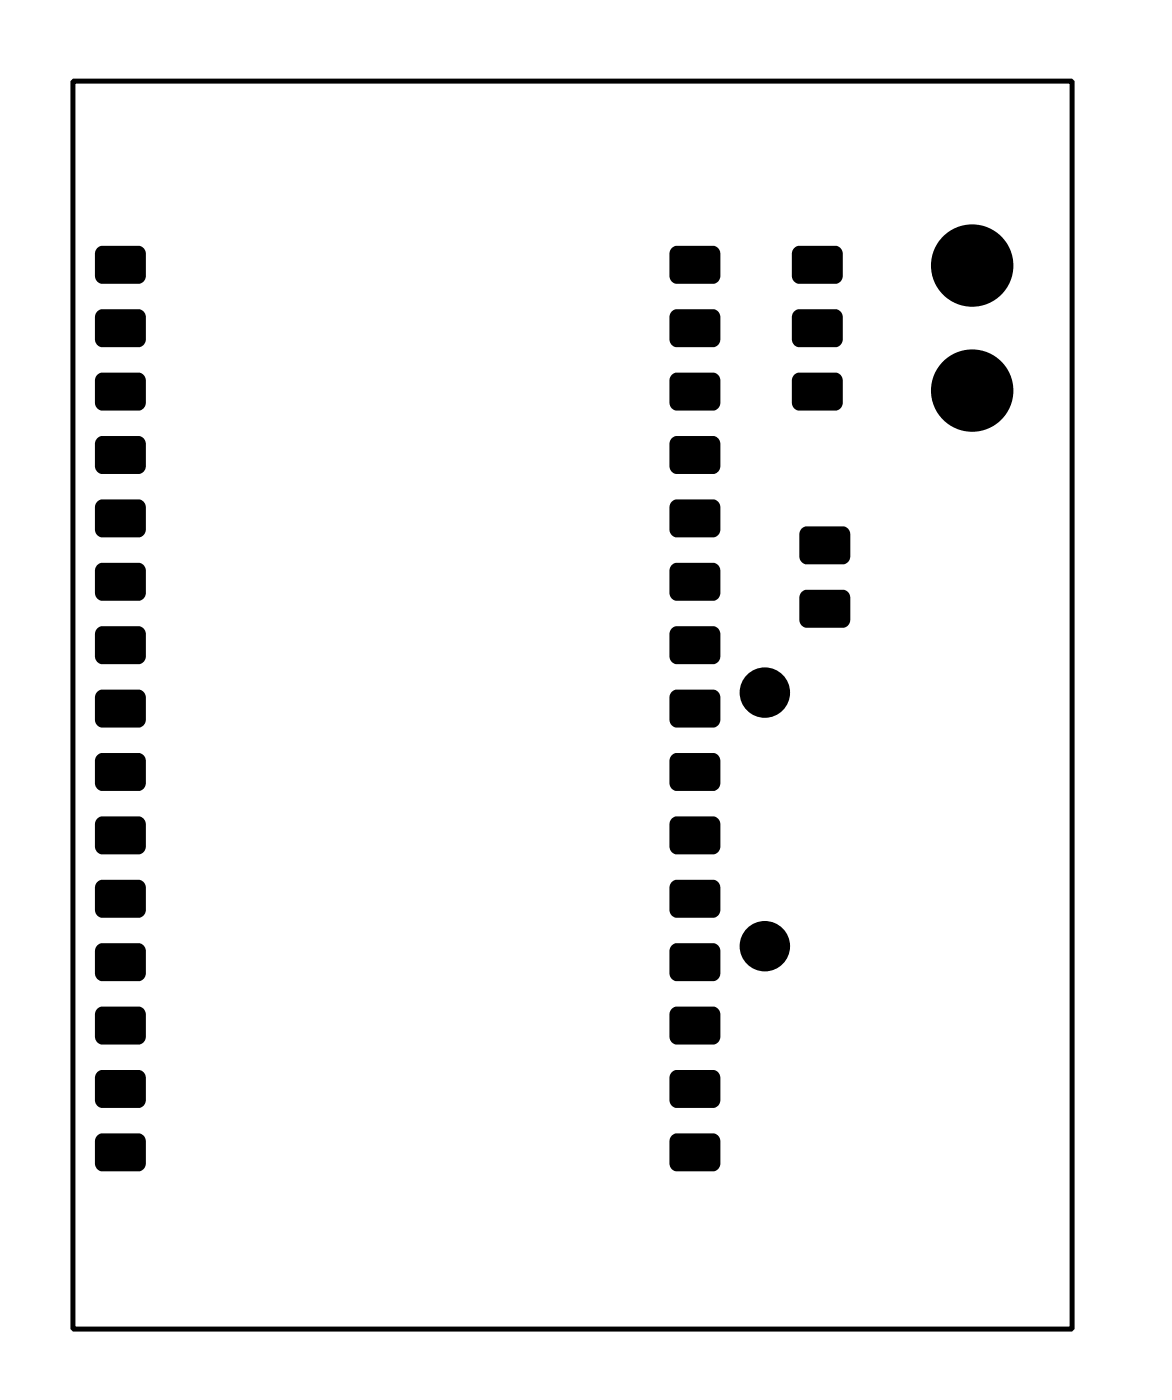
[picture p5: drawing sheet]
<svg xmlns="http://www.w3.org/2000/svg" width="47mm" height="56mm" viewBox="0 0 47 56" stroke-linecap="round" stroke-linejoin="round" font-family="sans-serif">
<g fill="#000">
<path d="M3.9 17.6l.1-.1h1.7l.1 .3v1.1l-.2 .1-1.7-.1-.1-.2v-.9z" fill-rule="evenodd"/>
<path d="M3.9 15l.1-.1 1.7 .1 .1 .2v1.1l-.2 .1h-1.7l-.1-.3v-.9z" fill-rule="evenodd"/>
<path d="M3.9 12.5l.1-.1h1.7l.1 .3v1.1l-.2 .1h-1.7l-.1-.3v-.9z" fill-rule="evenodd"/>
<path d="M3.9 9.9l.1-.1 1.7 .1 .1 .2v1.1l-.2 .2-1.7-.1-.1-.2v-1z" fill-rule="evenodd"/>
<path d="M26.9 17.6l.1-.1h1.7l.1 .3v1.1l-.2 .1-1.7-.1-.1-.2v-.9z" fill-rule="evenodd"/>
<path d="M26.9 15l.1-.1 1.7 .1 .1 .2v1.1l-.2 .1h-1.7l-.1-.3v-.9z" fill-rule="evenodd"/>
<path d="M26.9 12.5l.1-.1h1.7l.1 .3v1.1l-.2 .1h-1.7l-.1-.3v-.9z" fill-rule="evenodd"/>
<path d="M26.9 9.9l.1-.1 1.7 .1 .1 .2v1.1l-.2 .2-1.7-.1-.1-.2v-1z" fill-rule="evenodd"/>
<path d="M31.8 15l.1-.1 1.7 .1 .1 .2v1.1l-.2 .1h-1.7l-.1-.3v-.9z" fill-rule="evenodd"/>
<path d="M31.8 12.5l.1-.1h1.7l.1 .3v1.1l-.2 .1h-1.7l-.1-.3v-.9z" fill-rule="evenodd"/>
<path d="M31.8 9.9l.1-.1 1.7 .1 .1 .2v1.1l-.2 .2-1.7-.1-.1-.2v-1z" fill-rule="evenodd"/>
<path d="M3.9 37.9l.1-.1h1.7l.1 .3v1.1l-.2 .1h-1.7l-.1-.3v-.9z" fill-rule="evenodd"/>
<path d="M3.9 35.3l.1-.1 1.7 .1 .1 .2v1.1l-.2 .2-1.7-.1-.1-.2v-1z" fill-rule="evenodd"/>
<path d="M3.9 32.8l.1-.1 1.7 .1 .1 .2v1.1l-.2 .1h-1.7l-.1-.3v-.9z" fill-rule="evenodd"/>
<path d="M3.9 30.3l.1-.1h1.7l.1 .3v1.1l-.2 .1-1.7-.1-.1-.2v-.9z" fill-rule="evenodd"/>
<path d="M3.9 27.7l.1-.1 1.7 .1 .1 .2v1.1l-.2 .1h-1.7l-.1-.3v-.9z" fill-rule="evenodd"/>
<path d="M3.9 25.2l.1-.1h1.7l.1 .3v1.1l-.2 .1h-1.7l-.1-.3v-.9z" fill-rule="evenodd"/>
<path d="M3.9 22.6l.1-.1 1.7 .1 .1 .2v1.1l-.2 .2-1.7-.1-.1-.2v-1z" fill-rule="evenodd"/>
<path d="M3.9 20.1l.1-.1 1.7 .1 .1 .2v1.1l-.2 .1h-1.7l-.1-.3v-.9z" fill-rule="evenodd"/>
<path d="M26.9 37.9l.1-.1h1.7l.1 .3v1.1l-.2 .1h-1.7l-.1-.3v-.9z" fill-rule="evenodd"/>
<path d="M26.9 35.3l.1-.1 1.7 .1 .1 .2v1.1l-.2 .2-1.7-.1-.1-.2v-1z" fill-rule="evenodd"/>
<path d="M26.9 32.8l.1-.1 1.7 .1 .1 .2v1.1l-.2 .1h-1.7l-.1-.3v-.9z" fill-rule="evenodd"/>
<path d="M26.9 30.3l.1-.1h1.7l.1 .3v1.1l-.2 .1-1.7-.1-.1-.2v-.9z" fill-rule="evenodd"/>
<path d="M26.9 27.7l.1-.1 1.7 .1 .1 .2v1.1l-.2 .1h-1.7l-.1-.3v-.9z" fill-rule="evenodd"/>
<path d="M26.9 25.2l.1-.1h1.7l.1 .3v1.1l-.2 .1h-1.7l-.1-.3v-.9z" fill-rule="evenodd"/>
<path d="M26.9 22.6l.1-.1 1.7 .1 .1 .2v1.1l-.2 .2-1.7-.1-.1-.2v-1z" fill-rule="evenodd"/>
<path d="M26.9 20.1l.1-.1 1.7 .1 .1 .2v1.1l-.2 .1h-1.7l-.1-.3v-.9z" fill-rule="evenodd"/>
<path d="M32.1 23.7l.1-.1 1.7 .1 .1 .2v1.1l-.2 .1h-1.7l-.1-.3v-.9z" fill-rule="evenodd"/>
<path d="M32.1 21.2l.1-.1h1.7l.1 .3v1.1l-.2 .1h-1.7l-.1-.3v-.9z" fill-rule="evenodd"/>
<path d="M3.9 45.5l.1-.1 1.7 .1 .1 .2v1.1l-.2 .1h-1.7l-.1-.3v-.9z" fill-rule="evenodd"/>
<path d="M3.9 43l.1-.1h1.7l.1 .3v1.1l-.2 .1-1.7-.1-.1-.2v-.9z" fill-rule="evenodd"/>
<path d="M3.9 40.4l.1-.1 1.7 .1 .1 .2v1.1l-.2 .1h-1.7l-.1-.3v-.9z" fill-rule="evenodd"/>
<path d="M26.9 45.5l.1-.1 1.7 .1 .1 .2v1.1l-.2 .1h-1.7l-.1-.3v-.9z" fill-rule="evenodd"/>
<path d="M26.9 43l.1-.1h1.7l.1 .3v1.1l-.2 .1-1.7-.1-.1-.2v-.9z" fill-rule="evenodd"/>
<path d="M26.9 40.4l.1-.1 1.7 .1 .1 .2v1.1l-.2 .1h-1.7l-.1-.3v-.9z" fill-rule="evenodd"/>
<circle cx="38.9" cy="10.6" r="1.65"/>
<circle cx="38.9" cy="15.6" r="1.65"/>
<circle cx="30.6" cy="27.8" r="1.01"/>
<circle cx="30.6" cy="37.9" r="1.01"/>
</g>
<path d="M2.9 3.2h40v50h-40z" fill="none" stroke="#000" stroke-width=".2"/>
</svg>
